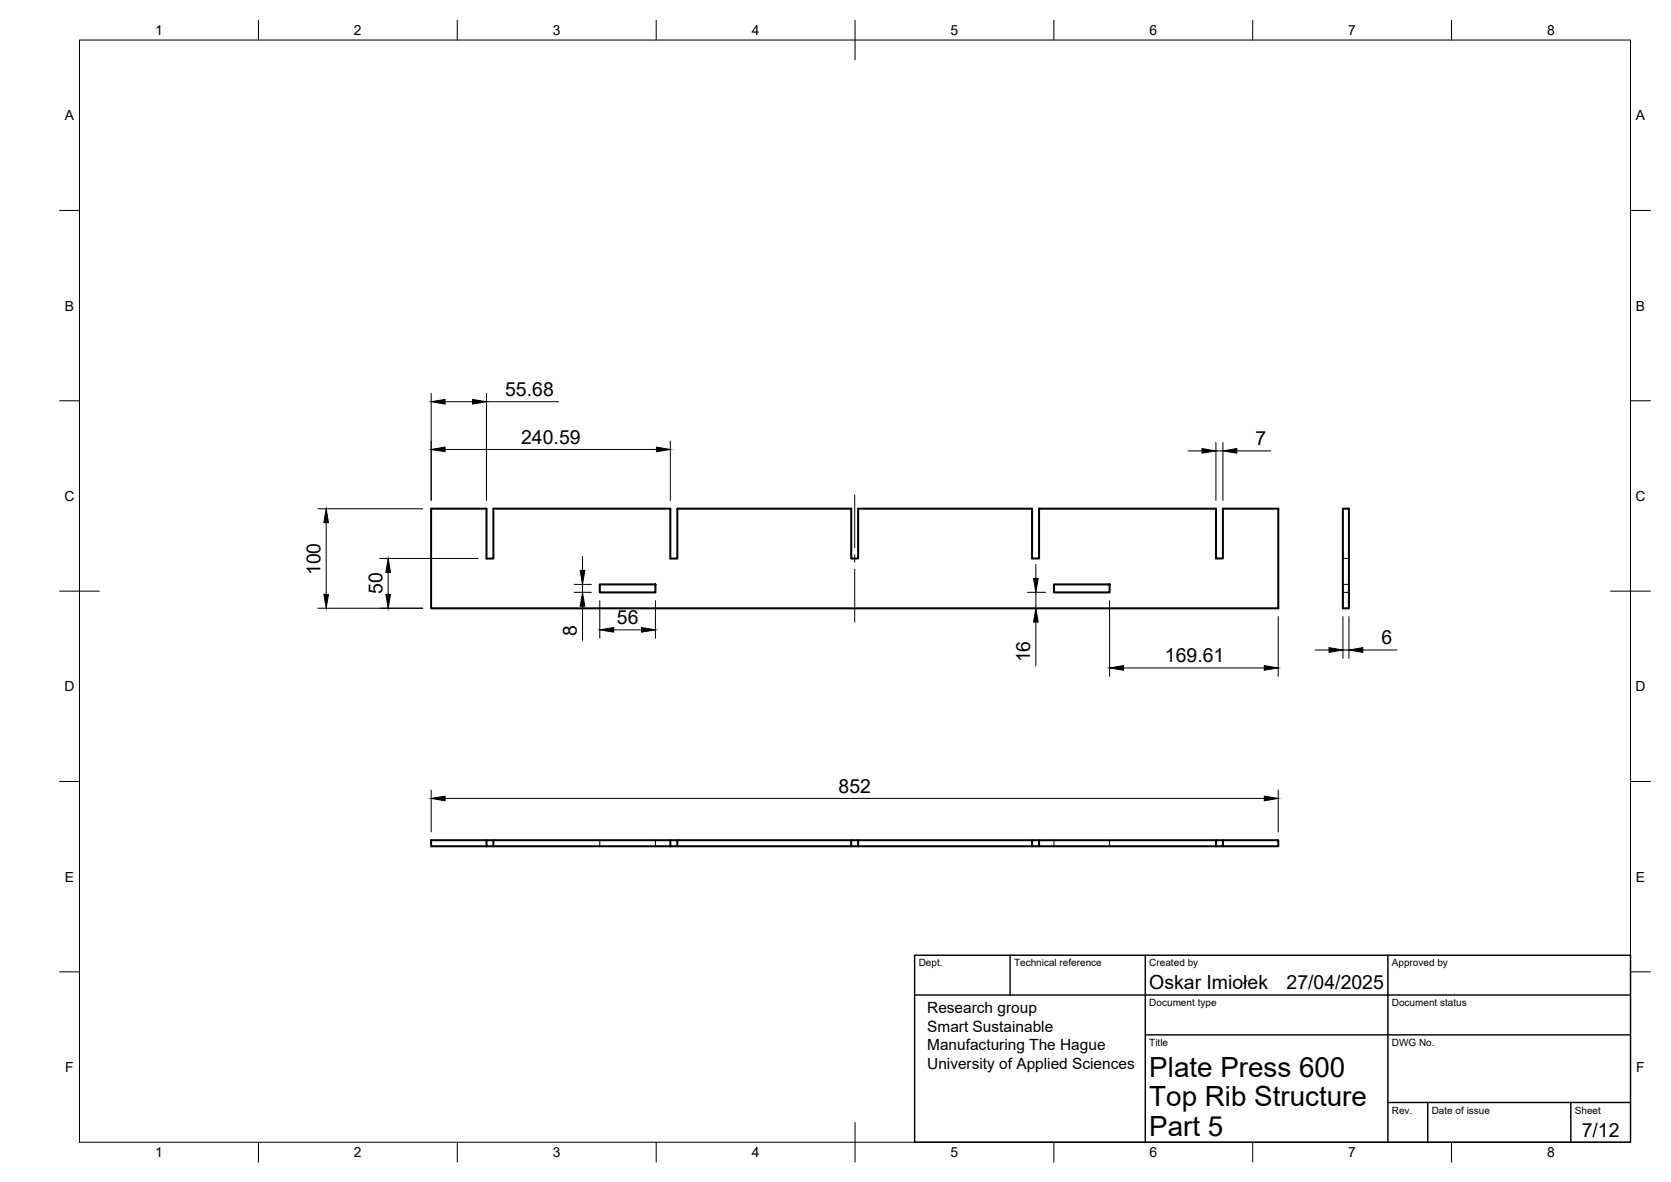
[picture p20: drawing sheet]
<svg xmlns="http://www.w3.org/2000/svg" width="420mm" height="297mm" viewBox="0 0 420 297" stroke-linecap="round" stroke-linejoin="round" font-family="sans-serif">
<defs><g id="words">
<g font-size="7">
<text x="289" y="270.6">Plate Press 600</text>
<text x="289" y="278.1">Top Rib Structure</text>
<text x="289" y="285.5">Part 5</text>
</g>
<g font-size="4.9">
<text x="127" y="99.5">55.68</text>
<text x="131" y="111.5">240.59</text>
<text x="315.7" y="111.9">7</text>
<text x="80.6" y="144.6" transform="rotate(-90 80.6 144.6)">100</text>
<text x="96.1" y="149.3" transform="rotate(-90 96.1 149.3)">50</text>
<text x="145" y="159.8" transform="rotate(-90 145 159.8)">8</text>
<text x="155.1" y="156.8">56</text>
<text x="347.4" y="161.9">6</text>
<text x="259" y="166.5" transform="rotate(-90 259 166.5)">16</text>
<text x="292.9" y="166.4">169.61</text>
<text x="210.9" y="199.2">852</text>
<text x="289" y="248.5">Oskar Imiołek</text>
<text x="323.5" y="248.5">27/04/2025</text>
<text x="397.7" y="285.7">7/12</text>
</g>
<g font-size="3.9">
<text x="233.1" y="254.6">Research group</text>
<text x="233.1" y="259.3">Smart Sustainable</text>
<text x="233.1" y="263.9">Manufacturing The Hague</text>
<text x="233.1" y="268.6">University of Applied Sciences</text>
</g>
<g font-size="3.5">
<text x="39" y="8.8">1</text>
<text x="89" y="8.8">2</text>
<text x="139" y="8.8">3</text>
<text x="189" y="8.8">4</text>
<text x="239" y="8.8">5</text>
<text x="289" y="8.8">6</text>
<text x="339" y="8.8">7</text>
<text x="389" y="8.8">8</text>
<text x="16.3" y="30.2">A</text>
<text x="411.3" y="30.2">A</text>
<text x="16.3" y="78">B</text>
<text x="411.3" y="78">B</text>
<text x="16.2" y="125.9">C</text>
<text x="411.2" y="125.9">C</text>
<text x="16.2" y="173.7">D</text>
<text x="411.2" y="173.7">D</text>
<text x="16.3" y="221.6">E</text>
<text x="411.3" y="221.6">E</text>
<text x="16.4" y="269.4">F</text>
<text x="411.4" y="269.4">F</text>
<text x="39" y="290.8">1</text>
<text x="89" y="290.8">2</text>
<text x="139" y="290.8">3</text>
<text x="189" y="290.8">4</text>
<text x="239" y="290.8">5</text>
<text x="289" y="290.8">6</text>
<text x="339" y="290.8">7</text>
<text x="389" y="290.8">8</text>
</g>
<g font-size="2.5">
<text x="231" y="242.9">Dept.</text>
<text x="255" y="242.9">Technical reference</text>
<text x="289" y="242.9">Created by</text>
<text x="350" y="242.9">Approved by</text>
<text x="289" y="252.8">Document type</text>
<text x="350" y="252.8">Document status</text>
<text x="289" y="262.9">Title</text>
<text x="350" y="262.9">DWG No.</text>
<text x="350" y="279.9">Rev.</text>
<text x="360" y="279.9">Date of issue</text>
<text x="396" y="279.9">Sheet</text>
</g>
</g></defs>
<!-- layer: Visible -->
<g fill="none" stroke="#000" stroke-width=".51">
<path d="M108.4 127.8h13.9v12.6h1.8v-12.6h44.5v12.6h1.7v-12.6h43.7v12.6l1.8-.1v-12.5h43.7v12.5h1.8v-12.5h44.5v12.5h1.7v-12.5h13.9v25.1h-213zM337.7 127.8h1.5v25.1h-1.5zM150.8 146.9h14v2h-14zM265 146.9h14v2h-14zM122.3 211.1h1.8v1.6h-1.8zM122.3 211.1h-13.9v1.6h13.9M124.1 211.1h44.5M124.1 212.7h44.5M168.6 211.1h1.7v1.6h-1.7zM170.3 211.1h45.5M214 211.1v1.6h-43.7M214 212.7h1.8"/>
<path d="M259.5 211.1h1.8v1.6h-1.8zM259.5 211.1h-43.7v1.6h43.7M261.3 211.1h44.5M261.3 212.7h44.5M305.8 211.1h1.7v1.6h-1.7zM307.5 211.1h13.9v1.6h-13.9"/>
</g>
<!-- layer: Hidden -->
<path d="M337.7 140.3h1.5M337.7 146.9h1.5M337.7 148.9h1.5M150.8 211.1v1.6M164.8 211.1v1.6M265 211.1v1.6M279 211.1v1.6" fill="none" stroke="#000" stroke-width=".25"/>
<!-- layer: BORDER -->
<g fill="none" stroke="#000" stroke-width=".25">
<path d="M20 10.1h390v276.9h-390zM65 5.1v5M115 5.1v5M165 5.1v5M215 5.1v10M265 5.1v5M315 5.1v5M365 5.1v5M15 52.9h5M410 52.9h5M15 100.7h5M410 100.7h5"/>
<path d="M15 148.6h10M405 148.6h10M15 196.4h5M410 196.4h5M15 244.2h5M410 244.2h5M65 287v5M115 287v5M165 287v5M215 282.1v9.9M265 287v5M315 287v5"/>
<path d="M365 287v5"/>
</g>
<!-- layer: TITLEBLOCK -->
<path d="M230 250h180M230 240.1h180v46.9h-180zM254 240.1v9.9M288 240.1v46.9M349 240.1v46.9M288 260.1h122M349 277.1h61M359 277.1v9.9M395 277.1v9.9" fill="none" stroke="#000" stroke-width=".36"/>
<!-- layer: FD_Dimensions -->
<g fill="none" stroke="#000" stroke-width=".25">
<path d="M108.4 98.9v26.9M122.3 98.9v26.9M111.9 113h53.2M111.9 101h6.9M122.3 101h18.1M168.6 110.9v14.9M298.7 113.3h3.5M305.7 111.2v14.6M305.7 113.3h1.8M307.5 111.2v14.6M311 113.3h8.6M79.9 127.9h26.4"/>
<path d="M82 131.3v18.1M146.5 139.9v3.4M79.9 152.9h26.4M95.5 140.3h24.7M97.6 143.9v5.5M144.4 146.9h4.3M144.4 148.9h4.3M146.5 146.9v2M146.5 152.3v8.7M150.8 150.9v9.5M154.3 158.3h7M164.8 150.9v9.5"/>
<path d="M258.4 148.9h4.5M260.5 141.8v3.6M260.5 148.9v4M260.5 156.3v11M279 150.9v19.1M321.4 154.9v15.1M337.7 154.9v10.5M339.2 154.9v10.5M282.5 167.9h35.4M330.7 163.4h3.5M337.7 163.4h1.5M342.7 163.4h8.6"/>
<path d="M108.4 198.6v10.4M321.4 198.6v10.4M111.9 200.6h206"/>
</g>
<g fill="#000" stroke="#000" stroke-width=".25">
<path d="M108.4 101l3.5-.6v1.1zM108.4 113l3.5-.6v1.1zM118.8 100.4l3.5 .6-3.5 .5zM165.1 112.4l3.5 .6-3.5 .5zM302.2 112.7l3.5 .6-3.5 .6zM307.5 113.3l3.5-.6v1.2zM82 127.9l.6 3.4h-1.2zM81.4 149.4h1.2l-.6 3.5zM97 149.4h1.2l-.6 3.5zM97.6 140.3l.6 3.6h-1.2zM145.9 143.3h1.1l-.5 3.6zM146.5 148.9l.5 3.4h-1.1z"/>
<path d="M150.8 158.3l3.5-.6v1.2zM161.3 157.7l3.5 .6-3.5 .6zM259.9 145.4h1.1l-.5 3.5zM260.5 152.9l.5 3.4h-1.1zM279 167.9l3.5-.6v1.1zM317.9 167.3l3.5 .6-3.5 .5zM334.2 162.8l3.5 .6-3.5 .5zM339.2 163.4l3.5-.6v1.1zM108.4 200.6l3.5-.5v1.1zM317.9 200.1l3.5 .5-3.5 .6z"/>
</g>
<!-- layer: Smart Centers -->
<path d="M214.9 124.4v13.3M214.9 139.5v1.8M214.9 143v13.3" fill="none" stroke="#000" stroke-width=".25"/>
<use href="#words"/>
</svg>
